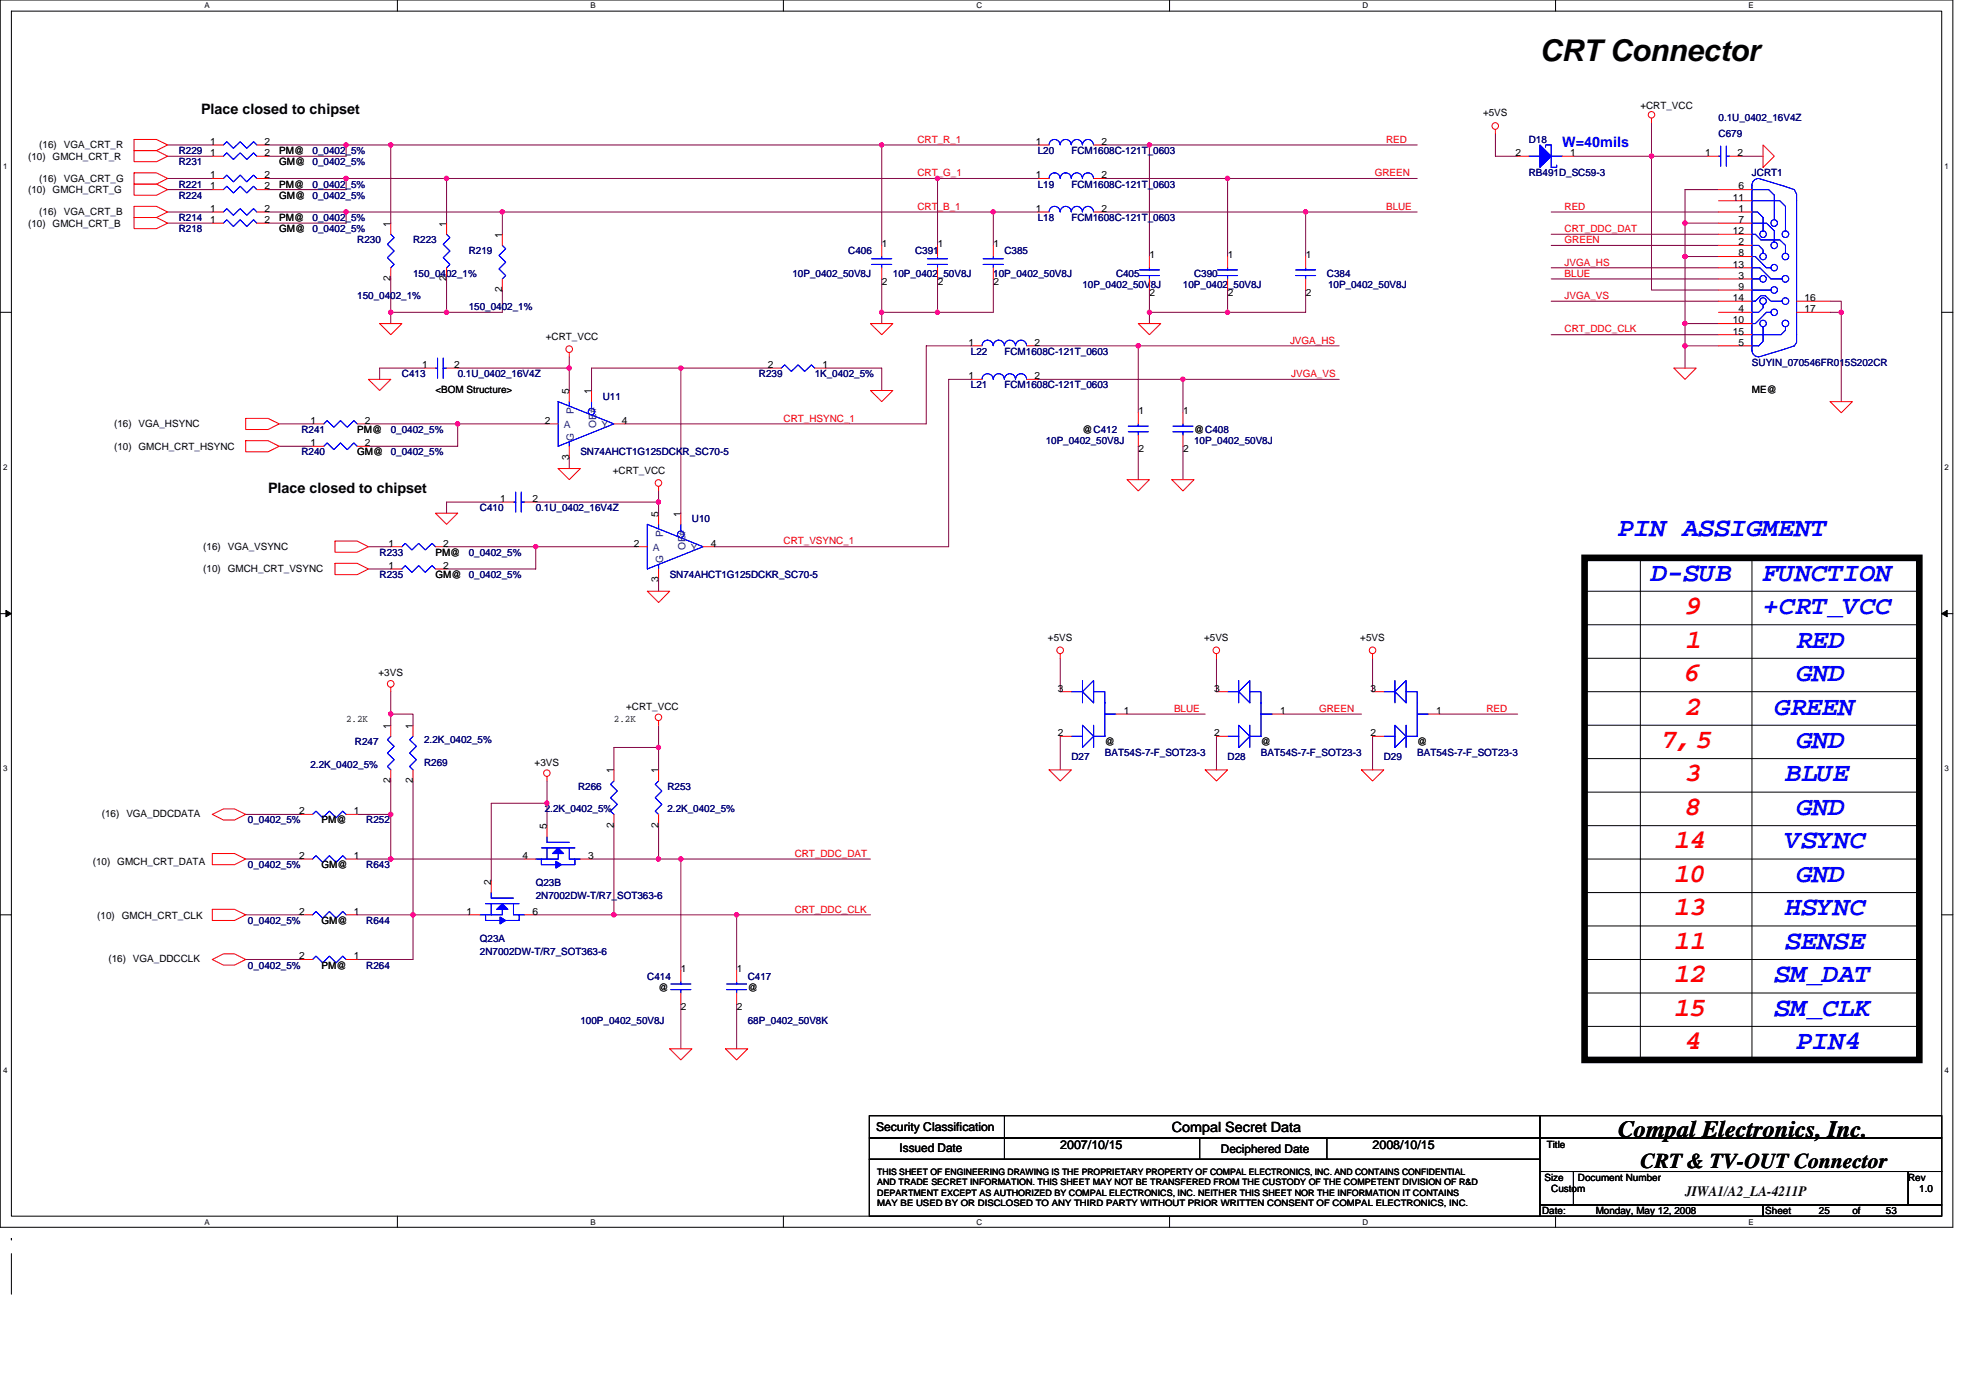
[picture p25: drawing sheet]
<svg xmlns="http://www.w3.org/2000/svg" width="297mm" height="210mm" viewBox="0 0 297 210" stroke-linecap="round" stroke-linejoin="round" font-family="sans-serif">
<defs><g id="words">
<text font-size="4.5" x="231.4" y="9.2">CRT Connector</text>
<g font-size="4" fill="#00f">
<text x="243.1" y="80.5">PIN ASSIGMENT</text>
<text x="248.1" y="87.2">D-SUB</text>
<text x="264.9" y="87.2">FUNCTION</text>
<text x="264.9" y="92.3">+CRT_VCC</text>
<text x="269.9" y="97.3">RED</text>
<text x="266.6" y="107.4">GREEN</text>
<text x="269.9" y="102.3">GND</text>
<text x="269.9" y="112.4">GND</text>
<text x="268.3" y="117.4">BLUE</text>
<text x="269.9" y="122.4">GND</text>
<text x="268.3" y="127.5">VSYNC</text>
<text x="268.3" y="137.5">HSYNC</text>
<text x="269.9" y="132.5">GND</text>
<text x="268.3" y="142.6">SENSE</text>
<text x="266.6" y="147.6">SM_DAT</text>
<text x="266.6" y="152.6">SM_CLK</text>
<text x="269.9" y="157.6">PIN4</text>
</g>
<g font-size="4" fill="#f00">
<text x="253.2" y="92.3">9</text>
<text x="253.2" y="97.3">1</text>
<text x="253.2" y="107.4">2</text>
<text x="253.2" y="102.3">6</text>
<text x="249.8" y="112.4">7, 5</text>
<text x="253.2" y="117.4">3</text>
<text x="253.2" y="122.4">8</text>
<text x="251.5" y="127.5">14</text>
<text x="251.5" y="137.5">13</text>
<text x="251.5" y="132.5">10</text>
<text x="251.5" y="142.6">11</text>
<text x="251.5" y="147.6">12</text>
<text x="251.5" y="152.6">15</text>
<text x="253.2" y="157.6">4</text>
</g>
<text font-size="3.5" x="243.1" y="170.8">Compal Electronics, Inc.</text>
<text font-size="3.2" x="246.5" y="175.5">CRT &amp; TV-OUT Connector</text>
<g font-size="2.2">
<text x="30.2" y="17.1">Place closed to chipset</text>
<text x="40.3" y="74.1">Place closed to chipset</text>
<text x="253.2" y="179.6">JIWA1/A2_LA-4211P</text>
</g>
<text font-size="2.2" fill="#00f" x="234.7" y="22.1">W=40mils</text>
<text font-size="2.1" x="176.1" y="170.1">Compal Secret Data</text>
<g font-size="1.8">
<text x="131.6" y="169.9">Security Classification</text>
<text x="135.1" y="173.1">Issued Date</text>
<text x="159.3" y="172.6">2007/10/15</text>
<text x="183.4" y="173.3">Deciphered Date</text>
<text x="206.2" y="172.6">2008/10/15</text>
</g>
<g font-size="1.5">
<text x="222.8" y="17.4">+5VS</text>
<text x="246.5" y="16.4">+CRT_VCC</text>
<text x="4.2" y="24">(10) GMCH_CRT_R</text>
<text x="5.9" y="22.3">(16) VGA_CRT_R</text>
<text x="31.6" y="23.5">1</text>
<text x="31.6" y="21.8">1</text>
<text x="39.7" y="23.5">2</text>
<text x="39.7" y="21.8">2</text>
<text x="41.9" y="23.1">PM@</text>
<text x="155.6" y="21.8">1</text>
<text x="165.5" y="21.8">2</text>
<text x="227.7" y="23.5">2</text>
<text x="235.9" y="23.5">1</text>
<text x="256.2" y="23.5">1</text>
<text x="261" y="23.5">2</text>
<text x="4.2" y="29">(10) GMCH_CRT_G</text>
<text x="5.9" y="27.3">(16) VGA_CRT_G</text>
<text x="31.6" y="26.8">1</text>
<text x="31.6" y="28.5">1</text>
<text x="39.7" y="26.8">2</text>
<text x="39.7" y="28.5">2</text>
<text x="41.9" y="28.2">PM@</text>
<text x="41.9" y="24.8">GM@</text>
<text x="41.9" y="29.8">GM@</text>
<text x="155.6" y="26.8">1</text>
<text x="165.5" y="26.8">2</text>
<text x="261.2" y="28.5">6</text>
<text x="4.2" y="34">(10) GMCH_CRT_B</text>
<text x="5.9" y="32.4">(16) VGA_CRT_B</text>
<text x="31.6" y="33.5">1</text>
<text x="31.6" y="31.8">1</text>
<text x="39.7" y="33.5">2</text>
<text x="39.7" y="31.8">2</text>
<text x="41.9" y="34.9">GM@</text>
<text x="41.9" y="33.2">PM@</text>
<text x="58.7" y="34" transform="rotate(-90 58.7 34)">1</text>
<text x="67.1" y="34" transform="rotate(-90 67.1 34)">1</text>
<text x="75.5" y="35.7" transform="rotate(-90 75.5 35.7)">1</text>
<text x="155.6" y="31.8">1</text>
<text x="165.5" y="31.8">2</text>
<text x="260.4" y="30.1">11</text>
<text x="260.4" y="35.2">12</text>
<text x="261.2" y="31.8">1</text>
<text x="261.2" y="33.5">7</text>
<text x="132.5" y="37">1</text>
<text x="140.9" y="37">1</text>
<text x="149.3" y="37">1</text>
<text x="172.7" y="38.7">1</text>
<text x="184.5" y="38.7">1</text>
<text x="196.2" y="38.7">1</text>
<text x="260.4" y="40.2">13</text>
<text x="261.2" y="36.9">2</text>
<text x="261.2" y="38.5">8</text>
<text x="261.2" y="41.9">3</text>
<text x="58.7" y="42.2" transform="rotate(-90 58.7 42.2)">2</text>
<text x="67.1" y="42.2" transform="rotate(-90 67.1 42.2)">2</text>
<text x="75.5" y="43.9" transform="rotate(-90 75.5 43.9)">2</text>
<text x="132.5" y="42.8">2</text>
<text x="140.9" y="42.8">2</text>
<text x="149.3" y="42.8">2</text>
<text x="172.7" y="44.4">2</text>
<text x="184.5" y="44.4">2</text>
<text x="196.2" y="44.4">2</text>
<text x="260.4" y="45.2">14</text>
<text x="261.2" y="43.6">9</text>
<text x="261.2" y="46.9">4</text>
<text x="271.1" y="45.2">16</text>
<text x="271.1" y="46.9">17</text>
<text x="82" y="51.1">+CRT_VCC</text>
<text x="145.5" y="51.9">1</text>
<text x="155.4" y="51.9">2</text>
<text x="260.4" y="48.6">10</text>
<text x="260.4" y="50.3">15</text>
<text x="261.2" y="51.9">5</text>
<text x="63.4" y="55.3">1</text>
<text x="65.4" y="59">&lt;BOM Structure&gt;</text>
<text x="68.3" y="55.3">2</text>
<text x="85.5" y="59.2" transform="rotate(-90 85.5 59.2)">5</text>
<text x="88.9" y="59.2" transform="rotate(-90 88.9 59.2)">1</text>
<text x="115.4" y="55.3">2</text>
<text x="123.6" y="55.3">1</text>
<text x="145.5" y="57">1</text>
<text x="155.4" y="57">2</text>
<text x="263.2" y="59">ME@</text>
<text x="17.1" y="64.2">(16) VGA_HSYNC</text>
<text x="46.6" y="63.7">1</text>
<text x="53.7" y="65">PM@</text>
<text x="54.8" y="63.7">2</text>
<text x="81.8" y="63.7">2</text>
<text x="93.4" y="63.7">4</text>
<text x="162.6" y="65">@C412</text>
<text x="171" y="62.2">1</text>
<text x="177.8" y="62.2">1</text>
<text x="179.4" y="65">@C408</text>
<text x="17.1" y="67.6">(10) GMCH_CRT_HSYNC</text>
<text x="46.6" y="67">1</text>
<text x="53.7" y="68.4">GM@</text>
<text x="54.8" y="67">2</text>
<text x="85.5" y="69.1" transform="rotate(-90 85.5 69.1)">3</text>
<text x="92.1" y="71.2">+CRT_VCC</text>
<text x="171" y="67.9">2</text>
<text x="177.8" y="67.9">2</text>
<text x="75.1" y="75.4">1</text>
<text x="80" y="75.4">2</text>
<text x="98.9" y="77.6" transform="rotate(-90 98.9 77.6)">5</text>
<text x="102.3" y="77.6" transform="rotate(-90 102.3 77.6)">1</text>
<text x="30.5" y="82.7">(16) VGA_VSYNC</text>
<text x="58.4" y="82.1">1</text>
<text x="65.4" y="83.5">PM@</text>
<text x="66.6" y="82.1">2</text>
<text x="95.2" y="82.1">2</text>
<text x="106.8" y="82.1">4</text>
<text x="30.5" y="86">(10) GMCH_CRT_VSYNC</text>
<text x="58.4" y="85.5">1</text>
<text x="65.4" y="86.8">GM@</text>
<text x="66.6" y="85.5">2</text>
<text x="98.9" y="87.5" transform="rotate(-90 98.9 87.5)">3</text>
<text x="56.9" y="101.6">+3VS</text>
<text x="157.5" y="96.2">+5VS</text>
<text x="180.9" y="96.2">+5VS</text>
<text x="204.4" y="96.2">+5VS</text>
<text x="94.1" y="106.6">+CRT_VCC</text>
<text x="159" y="103.9">3</text>
<text x="168.8" y="107.3">1</text>
<text x="182.4" y="103.9">3</text>
<text x="192.3" y="107.3">1</text>
<text x="205.9" y="103.9">3</text>
<text x="215.8" y="107.3">1</text>
<text x="52" y="108.5">2.2K</text>
<text x="58.7" y="109.5" transform="rotate(-90 58.7 109.5)">1</text>
<text x="62" y="109.5" transform="rotate(-90 62 109.5)">1</text>
<text x="92.2" y="108.5">2.2K</text>
<text x="159" y="110.6">2</text>
<text x="166" y="112">@</text>
<text x="182.4" y="110.6">2</text>
<text x="189.5" y="112">@</text>
<text x="205.9" y="110.6">2</text>
<text x="212.9" y="112">@</text>
<text x="58.7" y="117.7" transform="rotate(-90 58.7 117.7)">2</text>
<text x="62" y="117.7" transform="rotate(-90 62 117.7)">2</text>
<text x="80.3" y="115">+3VS</text>
<text x="92.2" y="116.2" transform="rotate(-90 92.2 116.2)">1</text>
<text x="98.9" y="116.2" transform="rotate(-90 98.9 116.2)">1</text>
<text x="15.3" y="122.7">(16) VGA_DDCDATA</text>
<text x="45" y="122.3">2</text>
<text x="48.3" y="123.7">PM@</text>
<text x="53.2" y="122.3">1</text>
<text x="82.2" y="124.6" transform="rotate(-90 82.2 124.6)">5</text>
<text x="92.2" y="124.4" transform="rotate(-90 92.2 124.4)">2</text>
<text x="98.9" y="124.4" transform="rotate(-90 98.9 124.4)">2</text>
<text x="13.9" y="129.9">(10) GMCH_CRT_DATA</text>
<text x="45" y="129.1">2</text>
<text x="48.3" y="130.4">GM@</text>
<text x="53.2" y="129.1">1</text>
<text x="78.5" y="129.1">4</text>
<text x="88.4" y="129.1">3</text>
<text x="45" y="137.4">2</text>
<text x="53.2" y="137.4">1</text>
<text x="70.1" y="137.4">1</text>
<text x="73.8" y="132.9" transform="rotate(-90 73.8 132.9)">2</text>
<text x="80" y="137.4">6</text>
<text x="14.6" y="138.2">(10) GMCH_CRT_CLK</text>
<text x="48.3" y="138.8">GM@</text>
<text x="16.3" y="144.5">(16) VGA_DDCCLK</text>
<text x="45" y="144.1">2</text>
<text x="48.3" y="145.5">PM@</text>
<text x="53.2" y="144.1">1</text>
<text x="99" y="148.9">@</text>
<text x="102.3" y="146">1</text>
<text x="110.7" y="146">1</text>
<text x="112.3" y="148.9">@</text>
<text x="102.3" y="151.7">2</text>
<text x="110.7" y="151.7">2</text>
<text x="232.4" y="172.5">Title</text>
<text x="232" y="177.4">Size</text>
<text x="233.1" y="179">Custom</text>
<text x="237.1" y="177.4">Document Number</text>
<text x="286.7" y="177.4">Rev</text>
<text x="288.4" y="179">1.0</text>
<text x="231.7" y="182.4">Date:</text>
<text x="239.8" y="182.4">Monday, May 12, 2008</text>
<text x="265.2" y="182.4">Sheet</text>
<text x="273.3" y="182.4">25</text>
<text x="278.3" y="182.4">of</text>
<text x="283.4" y="182.4">53</text>
</g>
<g font-size="1.5" fill="#000080">
<text x="26.9" y="23.1">R229</text>
<text x="47" y="23.1">0_0402_5%</text>
<text x="155.9" y="23.1">L20</text>
<text x="161" y="23.1">FCM1608C-121T_0603</text>
<text x="229.7" y="21.5">D18</text>
<text x="258.2" y="20.6">C679</text>
<text x="258.2" y="18.1">0.1U_0402_16V4Z</text>
<text x="26.9" y="28.2">R221</text>
<text x="26.9" y="24.8">R231</text>
<text x="26.9" y="29.8">R224</text>
<text x="47" y="28.2">0_0402_5%</text>
<text x="47" y="24.8">0_0402_5%</text>
<text x="47" y="29.8">0_0402_5%</text>
<text x="155.9" y="28.2">L19</text>
<text x="161" y="28.2">FCM1608C-121T_0603</text>
<text x="229.7" y="26.5">RB491D_SC59-3</text>
<text x="263.2" y="26.5">JCRT1</text>
<text x="26.9" y="34.9">R218</text>
<text x="26.9" y="33.2">R214</text>
<text x="47" y="34.9">0_0402_5%</text>
<text x="47" y="33.2">0_0402_5%</text>
<text x="155.9" y="33.2">L18</text>
<text x="161" y="33.2">FCM1608C-121T_0603</text>
<text x="53.7" y="36.6">R230</text>
<text x="62.1" y="36.6">R223</text>
<text x="62.1" y="41.6">150_0402_1%</text>
<text x="70.4" y="38.2">R219</text>
<text x="119.1" y="41.6">10P_0402_50V8J</text>
<text x="127.4" y="38.2">C406</text>
<text x="134.2" y="41.6">10P_0402_50V8J</text>
<text x="137.5" y="38.2">C391</text>
<text x="149.2" y="41.6">10P_0402_50V8J</text>
<text x="150.9" y="38.2">C385</text>
<text x="167.7" y="41.6">C405</text>
<text x="179.4" y="41.6">C390</text>
<text x="199.4" y="41.6">C384</text>
<text x="53.7" y="44.9">150_0402_1%</text>
<text x="70.4" y="46.6">150_0402_1%</text>
<text x="162.6" y="43.3">10P_0402_50V8J</text>
<text x="177.7" y="43.3">10P_0402_50V8J</text>
<text x="199.5" y="43.3">10P_0402_50V8J</text>
<text x="145.9" y="53.3">L22</text>
<text x="150.9" y="53.3">FCM1608C-121T_0603</text>
<text x="60.4" y="56.7">C413</text>
<text x="68.8" y="56.7">0.1U_0402_16V4Z</text>
<text x="114" y="56.7">R239</text>
<text x="122.4" y="56.7">1K_0402_5%</text>
<text x="145.9" y="58.4">L21</text>
<text x="150.9" y="58.4">FCM1608C-121T_0603</text>
<text x="263.2" y="55">SUYIN_070546FR015S202CR</text>
<text x="45.3" y="65">R241</text>
<text x="58.7" y="65">0_0402_5%</text>
<text x="90.6" y="60">U11</text>
<text x="45.3" y="68.4">R240</text>
<text x="58.7" y="68.4">0_0402_5%</text>
<text x="87.2" y="68.4">SN74AHCT1G125DCKR_SC70-5</text>
<text x="157.1" y="66.7">10P_0402_50V8J</text>
<text x="179.4" y="66.7">10P_0402_50V8J</text>
<text x="72.1" y="76.8">C410</text>
<text x="80.5" y="76.8">0.1U_0402_16V4Z</text>
<text x="57" y="83.5">R233</text>
<text x="70.4" y="83.5">0_0402_5%</text>
<text x="104" y="78.5">U10</text>
<text x="57" y="86.8">R235</text>
<text x="70.4" y="86.8">0_0402_5%</text>
<text x="100.6" y="86.8">SN74AHCT1G125DCKR_SC70-5</text>
<text x="53.3" y="112">R247</text>
<text x="63.7" y="111.7">2.2K_0402_5%</text>
<text x="166" y="113.7">BAT54S-7-F_SOT23-3</text>
<text x="189.5" y="113.7">BAT54S-7-F_SOT23-3</text>
<text x="212.9" y="113.7">BAT54S-7-F_SOT23-3</text>
<text x="46.6" y="115.3">2.2K_0402_5%</text>
<text x="63.7" y="115">R269</text>
<text x="86.9" y="118.7">R266</text>
<text x="100.3" y="118.7">R253</text>
<text x="161" y="114.2">D27</text>
<text x="184.4" y="114.2">D28</text>
<text x="207.9" y="114.2">D29</text>
<text x="37.3" y="123.7">0_0402_5%</text>
<text x="55" y="123.7">R252</text>
<text x="81.8" y="122">2.2K_0402_5%</text>
<text x="100.3" y="122">2.2K_0402_5%</text>
<text x="37.3" y="130.4">0_0402_5%</text>
<text x="55" y="130.4">R643</text>
<text x="80.5" y="133.1">Q23B</text>
<text x="80.5" y="135.1">2N7002DW-T/R7_SOT363-6</text>
<text x="37.3" y="138.8">0_0402_5%</text>
<text x="55" y="138.8">R644</text>
<text x="72.1" y="141.5">Q23A</text>
<text x="72.1" y="143.5">2N7002DW-T/R7_SOT363-6</text>
<text x="37.3" y="145.5">0_0402_5%</text>
<text x="55" y="145.5">R264</text>
<text x="97.3" y="147.2">C414</text>
<text x="112.3" y="147.2">C417</text>
<text x="87.2" y="153.9">100P_0402_50V8J</text>
<text x="112.3" y="153.9">68P_0402_50V8K</text>
</g>
<g font-size="1.5" fill="#f00">
<text x="137.8" y="21.4">CRT_R_1</text>
<text x="208.3" y="21.4">RED</text>
<text x="137.8" y="26.5">CRT_G_1</text>
<text x="206.6" y="26.5">GREEN</text>
<text x="137.8" y="31.5">CRT_B_1</text>
<text x="208.3" y="31.5">BLUE</text>
<text x="235.1" y="31.5">RED</text>
<text x="235.1" y="34.9">CRT_DDC_DAT</text>
<text x="235.1" y="36.5">GREEN</text>
<text x="235.1" y="41.6">BLUE</text>
<text x="235.1" y="39.9">JVGA_HS</text>
<text x="235.1" y="44.9">JVGA_VS</text>
<text x="193.8" y="51.6">JVGA_HS</text>
<text x="235.1" y="50">CRT_DDC_CLK</text>
<text x="194" y="56.7">JVGA_VS</text>
<text x="117.7" y="63.4">CRT_HSYNC_1</text>
<text x="117.7" y="81.8">CRT_VSYNC_1</text>
<text x="176.4" y="107">BLUE</text>
<text x="198.2" y="107">GREEN</text>
<text x="223.3" y="107">RED</text>
<text x="119.4" y="128.7">CRT_DDC_DAT</text>
<text x="119.4" y="137.1">CRT_DDC_CLK</text>
</g>
<g font-size="1.5" fill="#004080">
<text x="84.7" y="64.4">A</text>
<text x="86.2" y="62.2" transform="rotate(-90 86.2 62.2)">P</text>
<text x="89.6" y="64.2" transform="rotate(-90 89.6 64.2)">OE#</text>
<text x="90.4" y="64.4">Y</text>
<text x="86.2" y="66.2" transform="rotate(-90 86.2 66.2)">G</text>
<text x="98.1" y="82.8">A</text>
<text x="99.6" y="80.6" transform="rotate(-90 99.6 80.6)">P</text>
<text x="103" y="82.7" transform="rotate(-90 103 82.7)">OE#</text>
<text x="103.8" y="82.8">Y</text>
<text x="99.6" y="84.6" transform="rotate(-90 99.6 84.6)">G</text>
</g>
<g font-size="1.3">
<text x="131.8" y="176.6">THIS SHEET OF ENGINEERING DRAWING IS THE PROPRIETARY PROPERTY OF COMPAL ELECTRONICS, INC. AND CONTAINS CONFIDENTIAL</text>
<text x="131.8" y="178.1">AND TRADE SECRET INFORMATION. THIS SHEET MAY NOT BE TRANSFERED FROM THE CUSTODY OF THE COMPETENT DIVISION OF R&amp;D</text>
<text x="131.8" y="179.6">DEPARTMENT EXCEPT AS AUTHORIZED BY COMPAL ELECTRONICS, INC. NEITHER THIS SHEET NOR THE INFORMATION IT CONTAINS</text>
<text x="131.8" y="181.2">MAY BE USED BY OR DISCLOSED TO ANY THIRD PARTY WITHOUT PRIOR WRITTEN CONSENT OF COMPAL ELECTRONICS, INC.</text>
</g>
<g font-size="1.2">
<text x="30.7" y="1.3">A</text>
<text x="88.7" y="1.3">B</text>
<text x="146.7" y="1.3">C</text>
<text x="204.7" y="1.3">D</text>
<text x="262.7" y="1.3">E</text>
<text x=".5" y="25.4">1</text>
<text x="292.2" y="25.4">1</text>
<text x=".5" y="70.6">2</text>
<text x="292.2" y="70.6">2</text>
<text x=".5" y="115.9">3</text>
<text x="292.2" y="115.9">3</text>
<text x=".5" y="161.2">4</text>
<text x="292.2" y="161.2">4</text>
<text x="30.7" y="184">A</text>
<text x="88.7" y="184">B</text>
<text x="146.7" y="184">C</text>
<text x="204.7" y="184">D</text>
<text x="262.7" y="184">E</text>
</g>
</g></defs>
<path d="M0 0h293.4v184.4h-293.4zM1.7 1.7h290v181h-290z" fill="none" stroke="#000" stroke-width=".15"/>
<g fill="#fff">
<path d="M30.7 .2h.8v1.3h-.8z"/>
<path d="M30.7 182.9h.8v1.4h-.8z"/>
</g>
<path d="M59.7 0v1.7M59.7 182.7v1.7" fill="none" stroke="#000" stroke-width=".15"/>
<g fill="#fff">
<path d="M88.7 .2h.8v1.3h-.8z"/>
<path d="M88.7 182.9h.8v1.4h-.8z"/>
</g>
<path d="M117.7 0v1.7M117.7 182.7v1.7" fill="none" stroke="#000" stroke-width=".15"/>
<g fill="#fff">
<path d="M146.7 .2h.8v1.3h-.8z"/>
<path d="M146.7 182.9h.8v1.4h-.8z"/>
</g>
<path d="M175.7 0v1.7M175.7 182.7v1.7" fill="none" stroke="#000" stroke-width=".15"/>
<g fill="#fff">
<path d="M204.7 .2h.9v1.3h-.9z"/>
<path d="M204.7 182.9h.9v1.4h-.9z"/>
</g>
<path d="M233.7 0v1.7M233.7 182.7v1.7" fill="none" stroke="#000" stroke-width=".15"/>
<g fill="#fff">
<path d="M262.7 .2h.8v1.3h-.8z"/>
<path d="M262.7 182.9h.8v1.4h-.8z"/>
<path d="M.5 24.3h.6v1.3h-.6z"/>
<path d="M292.2 24.3h.6v1.3h-.6z"/>
<path d="M.5 69.6h.6v1.3h-.6z"/>
<path d="M292.2 69.6h.6v1.3h-.6z"/>
</g>
<path d="M0 46.9h1.7M291.7 46.9h1.7" fill="none" stroke="#000" stroke-width=".15"/>
<g fill="#fff">
<path d="M.5 114.8h.6v1.4h-.6z"/>
<path d="M292.2 114.8h.6v1.4h-.6z"/>
</g>
<path d="M0 92.2h1.7M291.7 92.2h1.7" fill="none" stroke="#000" stroke-width=".15"/>
<path d="M.9 91.7l.8 .5-.8 .5zM291.7 92.2l.9-.5v1z" fill="#000" stroke="#000" stroke-width=".15"/>
<g fill="#fff">
<path d="M.5 160.1h.6v1.3h-.6z"/>
<path d="M292.2 160.1h.6v1.3h-.6z"/>
</g>
<g fill="none" stroke="#000" stroke-width=".15">
<path d="M238.1 98.9h50.3M238.1 93.9h50.3M238.1 88.8h50.3M246.5 83.8v75.5M263.2 83.8v75.5M238.1 119h50.3M238.1 114h50.3M238.1 109h50.3M238.1 103.9h50.3M0 137.5h1.7M238.1 139.1h50.3M238.1 134.1h50.3"/>
<path d="M238.1 129.1h50.3M238.1 124.1h50.3M291.7 137.5h1.7M238.1 154.2h50.3M238.1 149.2h50.3M238.1 144.2h50.3M130.6 167.6h100.8v3.4h-100.8zM130.6 171h100.8v3.2h-100.8zM130.6 174.2h100.8v8.5h-100.8zM150.9 167.6v6.6M180.3 171v3.2M199.4 171v3.2"/>
<path d="M231.4 176h5v5h-5zM231.4 167.6h60.3v3.4h-60.3zM231.4 171h60.3v5h-60.3zM236.4 176h50.3v5h-50.3zM286.7 176h5v5h-5zM231.4 181h33.5v1.7h-33.5zM264.9 181h26.8v1.7h-26.8z"/>
</g>
<g fill="none" stroke="#800040" stroke-width=".15">
<path d="M248.1 18.4v25.2h10.1M25.2 23.5h6.7M25.2 26.8h6.7M25.2 31.9h6.7M25.2 21.8h6.7M25.2 33.5h6.7M25.2 28.5h6.7M40.3 26.8h115.6M40.3 31.9h115.6M40.3 21.8h115.6M52 21.8v1.7h-11.7M52 31.9v1.6h-11.7"/>
<path d="M52 26.8v1.7h-11.7M58.7 21.8v11.7M67.1 26.8v6.7M75.5 31.9v3.3M132.5 21.8v15.1M140.9 26.8v10.1M149.2 31.9v5M166 26.8h46.9M166 31.9h46.9M166 21.8h46.9M172.7 21.8v16.7M184.4 26.8v11.7"/>
<path d="M196.2 31.9v6.6M224.7 20.1v3.4h3.3M233.1 31.9h25.1M233.1 36.9h25.1M233.1 35.2h25.1M236.4 23.5h20.1M253.2 33.5h5M253.2 38.5h5M258.2 28.5h-5v26.8M261.6 23.5h3.3M58.7 41.9v6.7M63.7 55.3h-6.7v1.7"/>
<path d="M67.1 41.9v5M68.8 55.3h16.7M75.5 43.6v3.3h-16.8M85.5 53.6v5.1M102.3 55.3v21.8M115.7 55.3h-26.8v3.4M124.1 55.3h8.4v3.4M132.5 41.9v6.7M140.9 41.9v5M145.9 57h-3.4v25.1h-35.2M145.9 52h-6.7v11.7h-45.3M149.2 41.9v5h-16.7"/>
<path d="M155.9 57h45.3M155.9 52h45.3M171 52v10M172.7 43.6v5M177.7 57v5M184.4 43.6v3.3M196.2 43.6v3.3h-23.5M233.1 41.9h25.1M233.1 45.3h25.1M233.1 40.2h25.1M233.1 50.3h25.1M253.2 52h5"/>
<path d="M253.2 48.6h5M275 45.3h1.6v1.6M275 46.9h1.6v13.4M41.9 63.7h5.1M41.9 67.1h5.1M55.3 63.7h26.9M68.8 63.7v3.4h-13.5M75.5 75.4h-8.4v1.7M80.5 75.4h18.5M85.5 68.7v1.7M99 73.8v3.3M171 67.1v5"/>
<path d="M177.7 67.1v5M55.3 85.5h3.4M55.3 82.1h3.4M67.1 82.1h28.5M80.5 82.1v3.4h-13.4M99 87.2v1.6M159.3 98.9v5M182.8 98.9v5M206.2 98.9v5M58.7 107.3h3.4v1.7M58.7 103.9v5.1M58.7 117.3v11.8"/>
<path d="M62.1 117.3v26.9h-8.4M82.2 117.3v6.8M99 109v6.7M99 112.3h-6.8v3.4M159.3 110.6v5.1M169.4 107.3h11.7M182.8 110.6v5.1M192.8 107.3h11.8M206.2 110.6v5.1M216.3 107.3h11.7M36.9 129.1h8.4M36.9 137.5h8.4"/>
<path d="M36.9 122.4h8.4M53.7 129.1h25.1M53.7 137.5h16.7M53.7 122.4h5M80.5 137.5h11.7M82.2 120.7h-8.4v11.7M88.9 129.1h41.9M92.2 137.5h18.5v8.3M92.2 124.1v13.4M99 124.1v5M102.3 129.1v16.7M110.7 137.5h20.1"/>
<path d="M36.9 144.2h8.4M102.3 150.9v6.7M110.7 150.9v6.7"/>
</g>
<g fill="#f0f" stroke="#f0f" stroke-width=".15">
<circle cx="184.4" cy="26.8" r=".33"/>
<circle cx="177.7" cy="57" r=".33"/>
<circle cx="196.2" cy="31.8" r=".33"/>
<circle cx="68.8" cy="63.7" r=".33"/>
<circle cx="85.5" cy="55.3" r=".33"/>
<circle cx="102.3" cy="55.3" r=".33"/>
<circle cx="82.2" cy="120.7" r=".32"/>
<circle cx="58.7" cy="129.1" r=".33"/>
<circle cx="98.9" cy="112.3" r=".32"/>
<circle cx="172.7" cy="21.8" r=".32"/>
<circle cx="75.5" cy="31.8" r=".33"/>
<circle cx="62" cy="137.4" r=".33"/>
<circle cx="132.5" cy="21.8" r=".32"/>
<circle cx="171" cy="52" r=".33"/>
<circle cx="58.7" cy="122.4" r=".33"/>
<circle cx="58.7" cy="107.3" r=".33"/>
<circle cx="80.5" cy="82.1" r=".32"/>
<circle cx="98.9" cy="75.4" r=".32"/>
<circle cx="102.3" cy="129.1" r=".33"/>
<circle cx="98.9" cy="129.1" r=".32"/>
<circle cx="92.2" cy="137.4" r=".33"/>
<circle cx="110.7" cy="137.4" r=".33"/>
<circle cx="52" cy="31.8" r=".33"/>
<circle cx="149.2" cy="31.8" r=".32"/>
<circle cx="58.7" cy="21.8" r=".33"/>
<circle cx="52" cy="21.8" r=".33"/>
<circle cx="67.1" cy="26.8" r=".33"/>
<circle cx="52" cy="26.8" r=".33"/>
<circle cx="140.8" cy="26.8" r=".32"/>
<circle cx="140.8" cy="46.9" r=".32"/>
<circle cx="132.5" cy="46.9" r=".32"/>
<circle cx="172.7" cy="46.9" r=".32"/>
<circle cx="58.7" cy="46.9" r=".33"/>
<circle cx="67.1" cy="46.9" r=".33"/>
<circle cx="184.4" cy="46.9" r=".33"/>
<circle cx="253.2" cy="48.6" r=".33"/>
<circle cx="253.2" cy="38.5" r=".33"/>
<circle cx="253.2" cy="33.5" r=".33"/>
<circle cx="253.2" cy="52" r=".33"/>
<circle cx="248.1" cy="23.5" r=".32"/>
<circle cx="276.6" cy="46.9" r=".33"/>
</g>
<g fill="none" stroke="#f00" stroke-width=".15">
<path d="M224.7 19.5v.6M248.1 17.8v.6M20.1 32.7h3.4l1.7 .8-1.7 .9h-3.4zM20.1 27.7h3.4l1.7 .8-1.7 .8h-3.4zM20.1 26h3.4l1.7 .8-1.7 .9h-3.4zM20.1 22.6h3.4l1.7 .9-1.7 .8h-3.4zM20.1 21h3.4l1.7 .8-1.7 .8h-3.4zM20.1 31h3.4l1.7 .9-1.7 .8h-3.4zM31.9 26.8h1.7M31.9 23.5h1.7M31.9 33.5h1.7M31.9 21.8h1.7"/>
<path d="M31.9 28.5h1.7M31.9 31.9h1.7M38.6 26.8h1.7M38.6 23.5h1.7M38.6 33.5h1.7M38.6 21.8h1.7M38.6 28.5h1.7M38.6 31.9h1.7M58.7 33.5v1.7M67.1 33.5v1.7M75.5 35.2v1.7M132.5 36.9v1.6"/>
<path d="M140.9 36.9v1.6M149.2 36.9v1.6M155.9 26.8h1.7M155.9 21.8h1.7M155.9 31.9h1.7M164.3 26.8h1.7M164.3 21.8h1.7M164.3 31.9h1.7M172.7 38.5v1.7M184.4 38.5v1.7M196.2 38.5v1.7M228 23.5h1.7"/>
<path d="M234.7 23.5h1.7M256.5 23.5h1.7M258.2 33.5h5M258.2 28.5h5M258.2 30.2h5M258.2 31.9h5M258.2 35.2h5M258.2 36.9h5M258.2 38.5h5M259.9 23.5h1.7M264.9 21.8l1.7 1.7-1.7 1.6zM55.3 57h3.4l-1.7 1.7z"/>
<path d="M57 48.6h3.4l-1.7 1.7zM58.7 40.2v1.7M63.7 55.3h1.7M67.1 55.3h1.7M67.1 40.2v1.7M75.5 41.9v1.7M85.5 53v.6M85.5 58.7v1.6M88.9 58.7v1.6M115.7 55.3h1.7M122.4 55.3h1.7M130.8 58.7h3.4l-1.7 1.6z"/>
<path d="M130.8 48.6h3.4l-1.7 1.7zM132.5 40.2v1.7M140.9 40.2v1.7M145.9 57h1.6M145.9 52h1.6M149.2 40.2v1.7M154.3 57h1.6M154.3 52h1.6M171 48.6h3.4l-1.7 1.7zM172.7 41.9v1.7M184.4 41.9v1.7M196.2 41.9v1.7"/>
<path d="M251.5 55.3h3.3l-1.6 1.7zM258.2 40.2h5M258.2 41.9h5M258.2 43.6h5M258.2 45.3h5M258.2 46.9h5M258.2 48.6h5M258.2 50.3h5M258.2 52h5M269.9 45.3h5.1M269.9 46.9h5.1M36.9 62.9h3.4l1.6 .8-1.6 .8h-3.4z"/>
<path d="M36.9 66.2h3.4l1.6 .9-1.6 .8h-3.4zM47 63.7h1.7M47 67.1h1.7M53.7 63.7h1.6M53.7 67.1h1.6M65.4 77.1h3.4l-1.7 1.7zM75.5 75.4h1.6M78.8 75.4h1.7M82.2 63.7h1.7M83.9 70.4h3.3l-1.7 1.7zM85.5 67.1v1.6M92.2 63.7h1.7"/>
<path d="M99 73.1v.7M99 77.1v1.7M102.3 77.1v1.7M169.4 72.1h3.3l-1.7 1.7zM171 62v1.7M171 65.4v1.7M176.1 72.1h3.3l-1.7 1.7zM177.7 62v1.7M177.7 65.4v1.7M275 60.3h3.3l-1.7 1.7zM50.3 81.3h3.4l1.6 .8-1.6 .9h-3.4zM50.3 84.6h3.4l1.6 .9-1.6 .8h-3.4z"/>
<path d="M58.7 85.5h1.7M58.7 82.1h1.7M65.4 85.5h1.7M65.4 82.1h1.7M95.6 82.1h1.7M97.3 88.8h3.3l-1.6 1.7zM99 85.5v1.7M105.6 82.1h1.7M159.3 98.2v.7M182.8 98.2v.7M206.2 98.2v.7M58.7 103.3v.6"/>
<path d="M58.7 109v1.6M58.7 115.7v1.6M62.1 109v1.6M62.1 115.7v1.6M82.2 116.7v.6M92.2 115.7v1.6M99 108.3v.7M99 115.7v1.6M157.6 115.7h3.4l-1.7 1.6zM159.3 110.6h1.7M159.3 103.9h1.7M167.7 107.3h1.7"/>
<path d="M181.1 115.7h3.3l-1.6 1.6zM182.8 110.6h1.6M182.8 103.9h1.6M191.2 107.3h1.6M204.6 115.7h3.3l-1.7 1.6zM206.2 110.6h1.7M206.2 103.9h1.7M214.6 107.3h1.7M31.9 128.2h3.3l1.7 .9-1.7 .8h-3.3zM31.9 136.6h3.3l1.7 .9-1.7 .8h-3.3zM31.9 122.4l1.7-.9h1.6l1.7 .9-1.7 .8h-1.6zM45.3 129.1h1.7"/>
<path d="M45.3 122.4h1.7M45.3 137.5h1.7M52 129.1h1.7M52 122.4h1.7M52 137.5h1.7M70.4 137.5h1.7M73.8 132.4v1.7M78.8 129.1h1.7M78.8 137.5h1.7M82.2 124.1v1.6M87.2 129.1h1.7M92.2 122.4v1.7"/>
<path d="M99 122.4v1.7M31.9 144.2l1.7-.9h1.6l1.7 .9-1.7 .8h-1.6zM45.3 144.2h1.7M52 144.2h1.7M100.6 157.6h3.4l-1.7 1.7zM102.3 145.8v1.7M102.3 149.2v1.7M109 157.6h3.3l-1.6 1.7zM110.7 145.8v1.7M110.7 149.2v1.7"/>
<circle cx="224.7" cy="18.9" r=".49"/>
<circle cx="248.1" cy="17.2" r=".49"/>
<circle cx="85.5" cy="52.5" r=".5"/>
<circle cx="98.9" cy="72.6" r=".49"/>
<circle cx="159.3" cy="97.7" r=".5"/>
<circle cx="182.7" cy="97.7" r=".49"/>
<circle cx="206.2" cy="97.7" r=".49"/>
<circle cx="58.7" cy="102.8" r=".5"/>
<circle cx="82.2" cy="116.2" r=".49"/>
<circle cx="98.9" cy="107.8" r=".49"/>
</g>
<path d="M1.7 194.5v-8.4M1.7 186.1h.1" fill="none" stroke="#000" stroke-width=".15" stroke-dasharray="6.1 2"/>
<path d="M238.1 83.8h50.3v75.5h-50.3z" fill="none" stroke="#000" stroke-width=".99"/>
<g fill="none" stroke="#00f" stroke-width=".15">
<path d="M33.6 26.8l.5-.5 1 1 1-1 1 1 1-1 .5 .5M33.6 23.5l.5-.5 1 1 1-1 1 1 1-1 .5 .5M33.6 33.5l.5-.5 1 1 1-1 1 1 1-1 .5 .5M33.6 21.8l.5-.5 1 1 1-1 1 1 1-1 .5 .5M33.6 28.5l.5-.5 1 1 1-1 1 1 1-1 .5 .5M33.6 31.9l.5-.6 1 1 1-1 1 1 1-1 .5 .6M58.7 35.2l.5 .5-1 1 1 1-1 1 1 1-.5 .5M67.1 35.2l.5 .5-1 1 1 1-1 1 1 1-.5 .5M75.5 36.9l.5 .5-1 1 1 1-1 1 1 1-.5 .5M131 39.7h3M131 38.9h3M132.5 38.5v.4"/>
<path d="M132.5 39.7v.5M139.3 39.7h3.1M139.3 38.9h3.1M140.9 38.5v.4M140.9 39.7v.5M147.7 39.7h3M147.7 38.9h3M149.2 38.5v.4M149.2 39.7v.5M157.6 26.8a.83 .83 0 0 1 .9-.8 .83 .83 0 0 1 .8 .8M157.6 21.8a.83 .83 0 0 1 .9-.8 .83 .83 0 0 1 .8 .8M157.6 31.8a.83 .83 0 0 1 .9-.8 .83 .83 0 0 1 .8 .8"/>
<path d="M159.3 26.8a.83 .83 0 0 1 .8-.8 .83 .83 0 0 1 .8 .8 .84 .84 0 0 1 .9-.8 .84 .84 0 0 1 .8 .8M159.3 21.8a.83 .83 0 0 1 .8-.8 .83 .83 0 0 1 .8 .8 .84 .84 0 0 1 .9-.8 .84 .84 0 0 1 .8 .8M159.3 31.8a.83 .83 0 0 1 .8-.8 .83 .83 0 0 1 .8 .8 .84 .84 0 0 1 .9-.8 .84 .84 0 0 1 .8 .8M162.6 26.8a.83 .83 0 0 1 .9-.8 .83 .83 0 0 1 .8 .8M162.6 21.8a.83 .83 0 0 1 .9-.8 .83 .83 0 0 1 .8 .8M162.6 31.8a.83 .83 0 0 1 .9-.8 .83 .83 0 0 1 .8 .8M229.7 23.5h1.7M232.2 22.1v-.3h.9v3.3h.8v-.3M233.1 23.5h1.6M258.2 23.5h.3M258.5 21.9v3.1M259.4 23.5h.5"/>
<path d="M259.4 21.9v3.1M263.2 33.5h2.2l1.2 1.2v1.7M263.2 38.5h.5l1.7 1.7h.7M263.2 30.2h4.2l.9 .8v3.7M263.2 31.9h.9l.8 .8v2M263.2 35.2h.5l.9 .8h2.8l.9 .9v1.2M263.2 36.9h1l.7 .6v.6M263.2 27.8v24.8a.99 .99 0 0 0 1 1M263.2 28.5h2.5l.9 .8v3.7M264.2 26.8a.99 .99 0 0 0-1 1M264.2 26.8l5.4 1.7 .3 .7v22.3l-.3 .5-5.4 1.6M65.4 55.3h.3"/>
<path d="M65.7 53.8v3M66.6 55.3h.5M66.6 53.8v3M117.4 55.3l.5-.5 1 1 1-1 1 1 1-1 .5 .5M147.5 57a.84 .84 0 0 1 .9-.8 .84 .84 0 0 1 .8 .8 .84 .84 0 0 1 .9-.8 .84 .84 0 0 1 .8 .8M147.5 51.9a.84 .84 0 0 1 .9-.8 .84 .84 0 0 1 .8 .8 .84 .84 0 0 1 .9-.8 .84 .84 0 0 1 .8 .8M150.9 57a.84 .84 0 0 1 .9-.8 .84 .84 0 0 1 .8 .8 .83 .83 0 0 1 .8-.8 .83 .83 0 0 1 .8 .8M150.9 51.9a.84 .84 0 0 1 .9-.8 .84 .84 0 0 1 .8 .8 .83 .83 0 0 1 .8-.8 .83 .83 0 0 1 .8 .8M171.2 41.4h3M171.2 40.6h3M172.7 40.2v.4M172.7 41.4v.5"/>
<path d="M182.9 41.4h3M182.9 40.6h3M184.4 40.2v.4M184.4 41.4v.5M194.7 41.4h3M194.7 40.6h3M196.2 40.2v.4M196.2 41.4v.5M263.2 45.3h.5l.9-.9h.6l.9 .9h1.7M263.2 41.9h1.2M263.2 40.2h1.2l1.7 1.7h1.7M263.2 43.6h2.9"/>
<path d="M264.9 45.8v.5l-.7 .6h-1M264.9 49.1v2.2l-.7 .7h-1M266.1 46.9h-.7l-1.7 1.7h-.5M268.3 49.1v.5l-.7 .7h-4.4M48.7 63.7l.4-.5 1.1 1 1-1 1 1 1-1 .5 .5M48.7 67.1l.4-.6 1.1 1.1 1-1.1 1 1.1 1-1.1 .5 .6M77.1 75.4h.4M77.5 73.9v3M78.3 75.4h.5M78.3 73.9v3M83.9 60.3l8.3 3.4-8.3 3.4zM85.5 60.3v.7"/>
<path d="M85.5 66.4v.7M88.9 60.3v1.1M97.3 78.8l8.3 3.3-8.3 3.4zM99 78.8v.7M102.3 78.8v1M169.5 64.9h3M169.5 64h3M171 63.7v.3M171 64.9v.5M176.2 64.9h3M176.2 64h3M177.7 63.7v.3"/>
<path d="M177.7 64.9v.5M60.4 85.5l.5-.5 1 1 1-1 1 1 1-1 .5 .5M60.4 82.1l.5-.5 1 1 1-1 1 1 1-1 .5 .5M99 84.8v.7M58.7 110.6l-.5 .5 1 1-1 1.1 1 1-1 1 .5 .5M62.1 110.6l-.6 .5 1.1 1-1.1 1.1 1.1 1-1.1 1 .6 .5M92.2 117.3l-.5 .6 1 1-1 1 1 1-1 1 .5 .5M99 117.3l-.6 .6 1 1-1 1 1 1-1 1 .6 .5M161 110.6h1.6M161 103.9h1.6M162.6 109l1.7 1.6-1.7 1.7zM162.6 102.3v3.3"/>
<path d="M164.3 103.9h1.7v6.7h-1.7M164.3 102.3v3.3l-1.7-1.7zM164.3 109v3.3M166 107.3h1.7M184.4 110.6h1.7M184.4 103.9h1.7M186.1 109l1.7 1.6-1.7 1.7zM186.1 102.3v3.3M187.8 103.9h1.7v6.7h-1.7M187.8 102.3v3.3l-1.7-1.7zM187.8 109v3.3M189.5 107.3h1.7"/>
<path d="M207.9 110.6h1.7M207.9 103.9h1.7M209.6 109l1.7 1.6-1.7 1.7zM209.6 103.9l1.7-1.6v3.3zM209.6 102.3v3.3M211.3 103.9h1.6v6.7h-1.6M211.3 109v3.3M212.9 107.3h1.7M47 122.4l.5-.5 1 1 1-1 1 1 1-1 .5 .5M47 137.5l.5-.6 1 1.1 1-1.1 1 1.1 1-1.1 .5 .6M47 129.1l.5-.5 1 1 1-1 1 1 1-1 .5 .5M73 135.8h5"/>
<path d="M73 137.5v.8h2.1M73.8 134.1v.8h3.3M73.8 135.8v1.7M75.5 136.6v.9h-3.4M77.1 135.8v1.7h1.7M78 137.5v.8h-2M81.3 127.4h5.1M81.3 129.1v.8h2.2M82.2 125.7v.9h3.3M82.2 127.4v1.7M83.9 128.2v.9h-3.4M85.5 127.4v1.7h1.7"/>
<path d="M86.4 129.1v.8h-2M47 144.2l.5-.5 1 1 1-1 1 1 1-1 .5 .5M100.8 148.7h3M100.8 147.8h3M102.3 147.5v.3M102.3 148.7v.5M109.2 148.7h3M109.2 147.8h3M110.7 147.5v.3M110.7 148.7v.5"/>
<circle cx="264.9" cy="35.2" r=".49"/>
<circle cx="264.9" cy="38.5" r=".49"/>
<circle cx="266.6" cy="33.5" r=".49"/>
<circle cx="266.6" cy="36.9" r=".49"/>
<circle cx="268.2" cy="35.2" r=".5"/>
<circle cx="268.3" cy="38.5" r=".49"/>
<circle cx="264.9" cy="45.2" r=".49"/>
<circle cx="264.9" cy="41.9" r=".49"/>
<circle cx="264.9" cy="48.6" r=".49"/>
<circle cx="266.6" cy="43.6" r=".49"/>
<circle cx="266.6" cy="40.2" r=".49"/>
<circle cx="266.6" cy="46.9" r=".49"/>
<circle cx="268.2" cy="45.2" r=".5"/>
<circle cx="268.2" cy="41.9" r=".5"/>
<circle cx="268.3" cy="48.6" r=".49"/>
<circle cx="88.9" cy="61.8" r=".49"/>
<circle cx="102.3" cy="80.3" r=".49"/>
</g>
<g fill="#00f" stroke="#00f" stroke-width=".15">
<path d="M83.5 129.4l.9 .5-.9 .5z"/>
<path d="M75.1 137.8l.9 .5-.9 .5z"/>
<path d="M83 128.2l.9-.8 .8 .8z" fill-rule="evenodd"/>
<path d="M83 128.2l.9-.8 .8 .8z" fill-rule="evenodd"/>
<path d="M231.4 21.8l1.7 1.7-1.7 1.6z" fill-rule="evenodd"/>
<path d="M231.4 21.8l1.7 1.7-1.7 1.6z" fill-rule="evenodd"/>
<path d="M74.6 136.6l.9-.8 .8 .8z" fill-rule="evenodd"/>
<path d="M74.6 136.6l.9-.8 .8 .8z" fill-rule="evenodd"/>
</g>
<use href="#words"/>
</svg>
